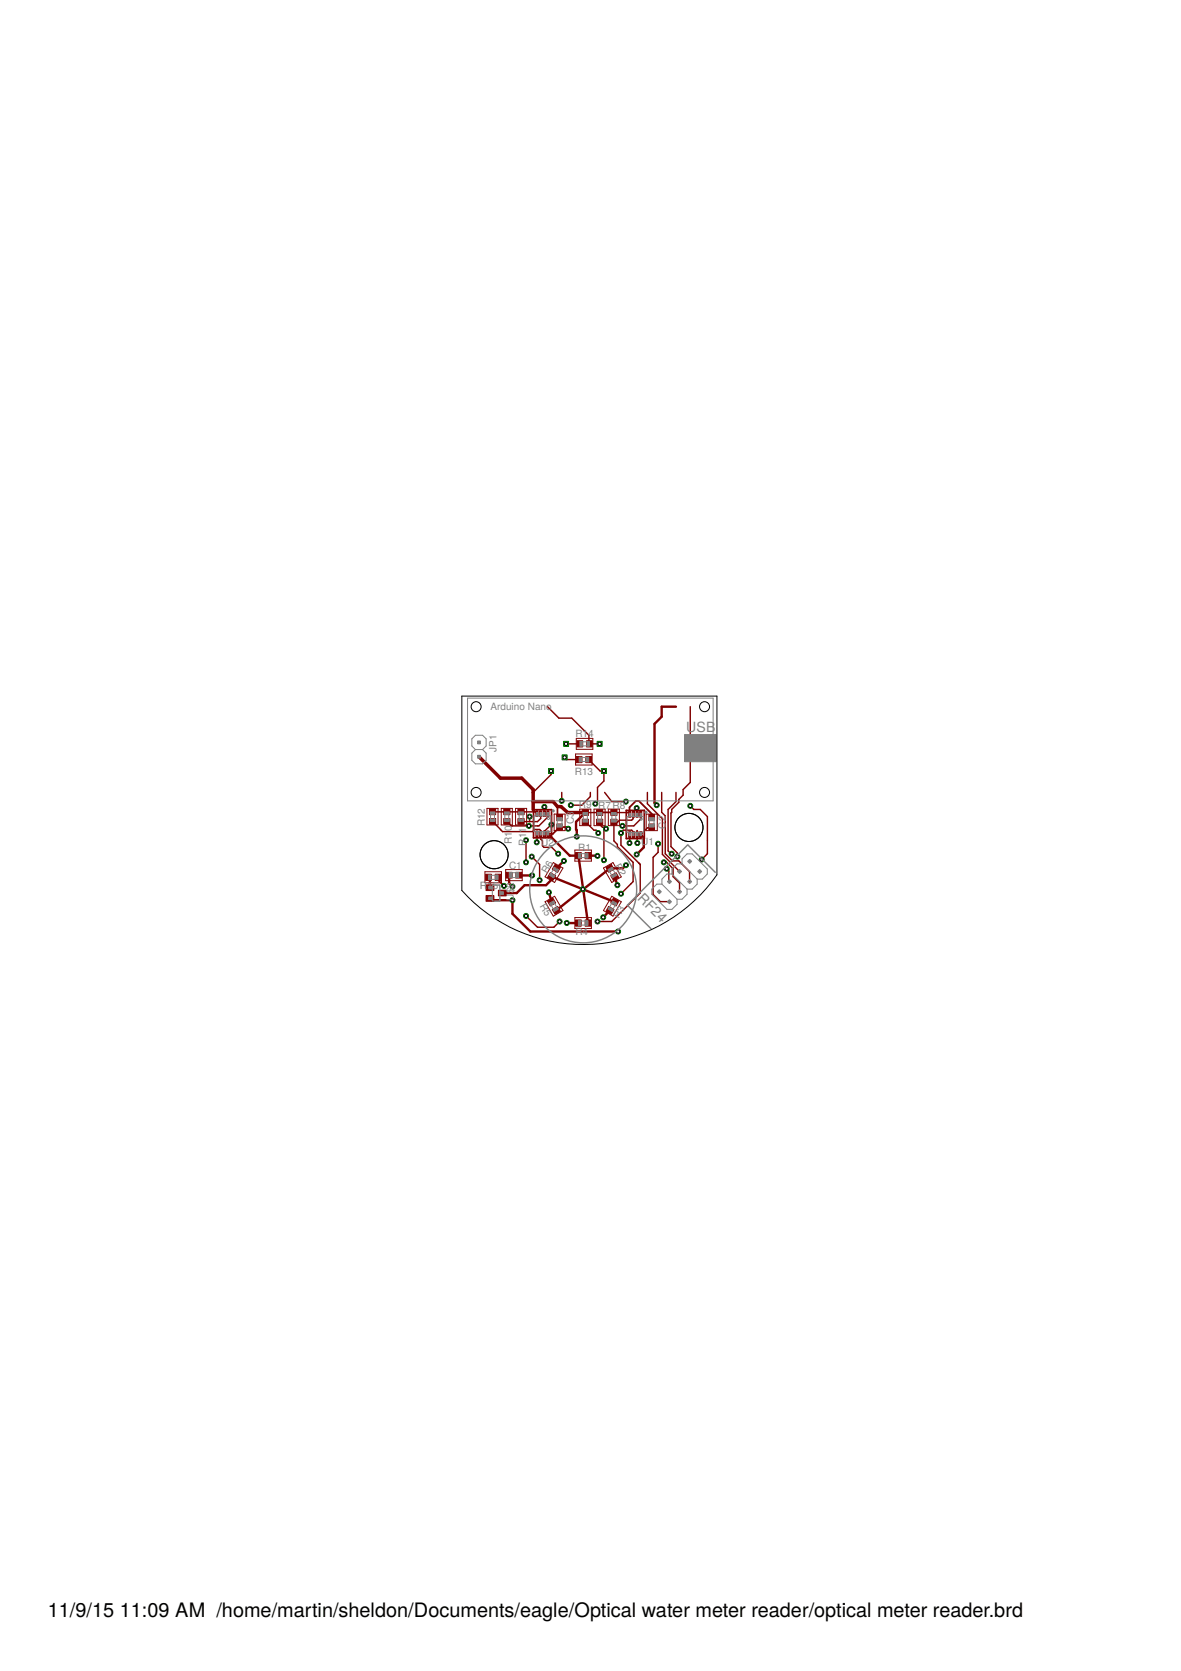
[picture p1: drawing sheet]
<svg xmlns="http://www.w3.org/2000/svg" width="210mm" height="297mm" viewBox="0 0 210 297" stroke-linecap="round" stroke-linejoin="round" font-family="sans-serif">
<defs><g id="words">
<g font-size="3.5">
<text x="8.5" y="287.5">11/9/15</text>
<text x="21.3" y="287.5">11:09 AM /home/martin/sheldon/Documents/eagle/Optical water meter reader/optical meter reader.brd</text>
</g>
<g font-size="2.5" fill="#808080">
<text x="121.9" y="130.2">USB</text>
<text x="113.2" y="159.8" transform="rotate(45 113.2 159.8)">RF24</text>
</g>
<g font-size="1.8" fill="#808080">
<text x="87.2" y="126.3">Arduino Nano</text>
<text x="102.3" y="131">R14</text>
<text x="88.2" y="133.7" transform="rotate(-90 88.2 133.7)">JP1</text>
<text x="102.2" y="137.7">R13</text>
<text x="102.9" y="143.6">R9 R7R8</text>
<text x="86.1" y="146.9" transform="rotate(-90 86.1 146.9)">R12</text>
<text x="91" y="147.8" transform="rotate(-90 91 147.8)">0</text>
<text x="102" y="146.6" transform="rotate(-90 102 146.6)">C3</text>
<text x="118.4" y="147.3" transform="rotate(-90 118.4 147.3)">C2</text>
<text x="90.5" y="154.4">C1</text>
<text x="91" y="150.1" transform="rotate(-90 91 150.1)">R1</text>
<text x="93.5" y="150.3" transform="rotate(-90 93.5 150.3)">R11</text>
<text x="96.2" y="150.4">U2</text>
<text x="97.3" y="155.4" transform="rotate(-60 97.3 155.4)">R6</text>
<text x="102.8" y="151.2">R1</text>
<text x="109.2" y="153.9" transform="rotate(60 109.2 153.9)">R2</text>
<text x="114" y="150.3">U1</text>
<text x="85.3" y="158.1">R1</text>
<text x="87.6" y="158.1">5</text>
<text x="91.3" y="160.1" transform="rotate(-90 91.3 160.1)">U$2</text>
<text x="95.9" y="161" transform="rotate(60 95.9 161)">R5</text>
<text x="102.3" y="166.2">R4</text>
<text x="110" y="163.4" transform="rotate(-60 110 163.4)">R3</text>
</g>
</g></defs>
<g fill="#800000" stroke="#800000" stroke-width=".18">
<path d="M89.9 155.1h1.1v1h-1.1z"/>
<path d="M91.7 155.1h1.1v1h-1.1z"/>
<path d="M102.3 151.6h1v1.1h-1z"/>
<path d="M104 151.6h1v1.1h-1z"/>
<path d="M107.7 154.2l.9-.6 .5 .9-.9 .6z"/>
<path d="M108.5 155.7l1-.6 .5 .9-1 .5z"/>
<path d="M109 159.6l1 .6-.5 .9-1-.6z"/>
<path d="M108.2 161.1l.9 .6-.5 .8-.9-.5z"/>
<path d="M104 163.5h1v1.1h-1z"/>
<path d="M102.3 163.5h1v1.1h-1z"/>
<path d="M98.1 161.7l1-.6 .5 .9-.9 .5z"/>
<path d="M97.3 160.2l1-.6 .5 .9-1 .6z"/>
<path d="M97.8 155.1l1 .6-.5 .8-1-.5z"/>
<path d="M98.7 153.6l.9 .6-.5 .9-1-.6z"/>
<path d="M106 143.9h1.1v1h-1.1z"/>
<path d="M106 145.6h1.1v1h-1.1z"/>
<path d="M108.6 143.9h1.1v1h-1.1z"/>
<path d="M108.6 145.6h1.1v1h-1.1z"/>
<path d="M103.5 143.9h1.1v1h-1.1z"/>
<path d="M103.5 145.6h1.1v1h-1.1z"/>
<path d="M89.5 143.8h1.1v1h-1.1z"/>
<path d="M89.5 145.5h1.1v1h-1.1z"/>
<path d="M92.1 143.8h1.1v1h-1.1z"/>
<path d="M92.1 145.5h1.1v1h-1.1z"/>
<path d="M87 143.8h1.1v1h-1.1z"/>
<path d="M87 145.5h1.1v1h-1.1z"/>
<path d="M113.7 144.3h.4v1h-.4z"/>
<path d="M113.1 144.3h.3v1h-.3z"/>
<path d="M112.4 144.3h.4v1h-.4z"/>
<path d="M111.7 144.3h.4v1h-.4z"/>
<path d="M111.7 147.8h.4v1.1h-.4z"/>
<path d="M112.4 147.8h.4v1.1h-.4z"/>
<path d="M113.1 147.8h.3v1.1h-.3z"/>
<path d="M113.7 147.8h.4v1.1h-.4z"/>
<path d="M97.2 144.1h.4v1h-.4z"/>
<path d="M96.6 144.1h.3v1h-.3z"/>
<path d="M95.9 144.1h.4v1h-.4z"/>
<path d="M95.2 144.1h.4v1h-.4z"/>
<path d="M95.2 147.7h.4v1h-.4z"/>
<path d="M95.9 147.7h.4v1h-.4z"/>
<path d="M96.6 147.7h.3v1h-.3z"/>
<path d="M97.2 147.7h.4v1h-.4z"/>
<path d="M104.1 134.5h1v1.1h-1z"/>
<path d="M102.4 134.5h1v1.1h-1z"/>
<path d="M102.6 131.7h1v1.1h-1z"/>
<path d="M104.2 131.7h1.1v1.1h-1.1z"/>
<path d="M115.3 146.5h1v1.1h-1z"/>
<path d="M115.3 144.8h1v1.1h-1z"/>
<path d="M99 146.5h1v1.1h-1z"/>
<path d="M99 144.8h1v1.1h-1z"/>
<path d="M88 155.4h1v1.1h-1z"/>
<path d="M86.3 155.4h1v1.1h-1z"/>
<path d="M88.6 158.2h1.4v1.1h-1.4z"/>
<path d="M86.4 159.2h1.4v1h-1.4z"/>
<path d="M86.4 157.3h1.4v1h-1.4z"/>
</g>
<g fill="none" stroke="#800000" stroke-width=".25">
<path d="M97.3 125.6l2 2.1h2.3l3.1 3 .1 1.5h1.8M97.9 137.1v.6l-3.1 3.2M100.4 134.6l.3 .4h2.2M100.6 132.2h2.5M104.6 135l2.1 2.1h.6v1.7l-1.1 1.2v2.5l-.4 .4M122.7 125.6v13.5l-1.3 1.3v1l-.8 .7v.5l-1.2 1.3v.5l-.1 .1v6l1.1 1.1v.7M87.5 144.3h7.6M87.5 146l1.8 1.8h5.3l.4-.4h.9l.2 .2v1.6l.3 .3v.9l.3 .2h1.4l1.1 1.2M93.5 149.4v3.9M94.1 145.2v.8M94.5 152.3l1.4 1.4v2.8M94.8 144l.6 .6"/>
<path d="M95.4 148.2v1.5M96.1 144.6v.9l-.6 .5h-2.9M96.8 143.4v1.2M97.4 144.6v.6l-1.6 1.6h-4.9l-.8-.8M98 146.6l-1.2 1.2v.4M99.8 140.9v1.5M104 144.4h7.6l.3 .4M104 146.1l1.6 1.5h.3l.4 .5M104.9 140.9v.7l-1.5 1.5h-1.9M106.6 144.4h2.5M106.6 146.1v.5l.5 .5h.4l.2 .2M107.3 147.1v5.8"/>
<path d="M107.5 140.9l1.2 1.6h2.6M111.9 148.4v1.5M112.6 144.8l-.1 .7-.2 .3h-2.2l-.3 .3h-.7v3.4l.6 .6v.4l2.8 2.8v3.4l-2.1 2.2M112.6 148.4l-.1-.6-.2-.2h-1.6l-.3 .5v2.1l3.4 3.5v5l-5.1 5.1h-2.5M113.2 143.6v1.2M113.2 147.6l.1 2.3M113.9 144.8v.7l-1.3 1.3h-2M115.1 140.9v2l2.6 2.6v6.4l3.1 3M115.8 147l-.7 .2-1.2 1.2M117 150v1.5l-.9 .9v6.6l1.2 1.3h1.7M117.2 158.5v.1M117.6 140.9v3.5l.6 .6v6.8l1.3 1.2h1.1l2 1.9v1.8"/>
<path d="M118 153.3h.5l1.1 1.1v1.4l1.2 1.2v1.5M118.5 154.4l.4 .4v1.9h.1M120.1 140.9v1.6l-1.4 1.4v7.4l.7 .5M122.7 143.3l.6 .6h1.2l1.2 1.3v6.6l-1 1M93.5 162.8l2 2h2.9l1.1-1"/>
</g>
<path d="M85.1 134.5l3.8 3.8h3.8l2.1 2.1v3.6M94.8 142.5h3.5l.8 .9h.6l1.2 1h3.1" fill="none" stroke="#800000" stroke-width=".61"/>
<g fill="none" stroke="#800000" stroke-width=".42">
<path d="M120.1 125.6h-2.5v1.8l-1.3 1.3v14l.4 .4M86.8 156l.3 .2v1.6M87.1 159.7l.3 .3h3.7v2.4l3.2 3.2h15.6M90.5 155.6v1.4l.6 .6M92.2 155.6h2.4M97.4 148.2l3.9 3.9h1.5l.8 5.9M97.6 158.6l.4 1.8M98 155.8l.6 .2M98.6 156l10.7 4.4M98.6 156h-.2l-1.4 1.4h-3.8l-1.4 1.3h-2.5M100.2 153l-1.3 1.3M103.6 158.1l-4.7 3.7"/>
<path d="M103.6 158.1h.1M103.6 158.1l-.2 .3h.3M103.6 158l.1 .1M103.7 158.1v.3M103.7 158.4l.8 5.7M104 144.4l-1.6 1.7 .1 2.6M104.5 152.1h1.7M109.3 155.8l.4 1.6M111.3 153.8l-.6 .5h-2.3l-4.7 3.8M113.9 148.4l.5 .5v1.7l-1.2 1.3M100.7 164.1h2.1M108.4 161.8l-1.2 1.3"/>
</g>
<path d="M88.5 156v.4l1.1 1.1M99.1 143.4v1.5l.4 .4M101 147.3l-.3-.3h-1.2l-1.2 1.2h-.9M111.9 144.8v-1.3l1.1-1.1h.5l2.3 2.3v.6" fill="none" stroke="#800000" stroke-width=".32"/>
<path d="M97.5 136.6h.9v.9h-.9z" fill="#008000" stroke="#008000" stroke-width=".18"/>
<circle cx="97.9" cy="137.1" r=".3" fill="#fff" stroke="#000" stroke-width=".18"/>
<path d="M100.2 131.8h.8v.9h-.8z" fill="#008000" stroke="#008000" stroke-width=".18"/>
<circle cx="100.6" cy="132.2" r=".3" fill="#fff" stroke="#000" stroke-width=".18"/>
<circle cx="94.6" cy="155.6" r=".44" fill="#008000" stroke="#008000" stroke-width=".18"/>
<circle cx="94.6" cy="155.6" r=".3" fill="#fff" stroke="#000" stroke-width=".18"/>
<circle cx="102.5" cy="148.7" r=".44" fill="#008000" stroke="#008000" stroke-width=".18"/>
<circle cx="102.5" cy="148.7" r=".3" fill="#fff" stroke="#000" stroke-width=".18"/>
<circle cx="106.2" cy="152.1" r=".44" fill="#008000" stroke="#008000" stroke-width=".18"/>
<circle cx="106.2" cy="152.1" r=".3" fill="#fff" stroke="#000" stroke-width=".18"/>
<circle cx="109.7" cy="157.4" r=".44" fill="#008000" stroke="#008000" stroke-width=".18"/>
<circle cx="109.7" cy="157.4" r=".3" fill="#fff" stroke="#000" stroke-width=".18"/>
<circle cx="107.2" cy="163.1" r=".44" fill="#008000" stroke="#008000" stroke-width=".18"/>
<circle cx="107.2" cy="163.1" r=".3" fill="#fff" stroke="#000" stroke-width=".18"/>
<circle cx="100.7" cy="164.1" r=".44" fill="#008000" stroke="#008000" stroke-width=".18"/>
<circle cx="100.7" cy="164.1" r=".3" fill="#fff" stroke="#000" stroke-width=".18"/>
<circle cx="97.6" cy="158.6" r=".44" fill="#008000" stroke="#008000" stroke-width=".18"/>
<circle cx="97.6" cy="158.6" r=".3" fill="#fff" stroke="#000" stroke-width=".18"/>
<circle cx="100.2" cy="153" r=".44" fill="#008000" stroke="#008000" stroke-width=".18"/>
<circle cx="100.2" cy="153" r=".3" fill="#fff" stroke="#000" stroke-width=".18"/>
<circle cx="103.6" cy="158.1" r=".44" fill="#008000" stroke="#008000" stroke-width=".18"/>
<circle cx="103.6" cy="158.1" r=".3" fill="#fff" stroke="#000" stroke-width=".18"/>
<path d="M106.9 136.6h.9v.9h-.9z" fill="#008000" stroke="#008000" stroke-width=".18"/>
<circle cx="107.3" cy="137.1" r=".3" fill="#fff" stroke="#000" stroke-width=".18"/>
<circle cx="105.8" cy="142.9" r=".44" fill="#008000" stroke="#008000" stroke-width=".18"/>
<circle cx="105.8" cy="142.9" r=".3" fill="#fff" stroke="#000" stroke-width=".18"/>
<circle cx="101" cy="147.3" r=".44" fill="#008000" stroke="#008000" stroke-width=".18"/>
<circle cx="101" cy="147.3" r=".3" fill="#fff" stroke="#000" stroke-width=".18"/>
<circle cx="113.2" cy="151.9" r=".44" fill="#008000" stroke="#008000" stroke-width=".18"/>
<circle cx="113.2" cy="151.9" r=".3" fill="#fff" stroke="#000" stroke-width=".18"/>
<circle cx="111.3" cy="153.8" r=".44" fill="#008000" stroke="#008000" stroke-width=".18"/>
<circle cx="111.3" cy="153.8" r=".3" fill="#fff" stroke="#000" stroke-width=".18"/>
<circle cx="107.3" cy="152.9" r=".44" fill="#008000" stroke="#008000" stroke-width=".18"/>
<circle cx="107.3" cy="152.9" r=".3" fill="#fff" stroke="#000" stroke-width=".18"/>
<circle cx="107.7" cy="147.3" r=".44" fill="#008000" stroke="#008000" stroke-width=".18"/>
<circle cx="107.7" cy="147.3" r=".3" fill="#fff" stroke="#000" stroke-width=".18"/>
<circle cx="110.6" cy="146.8" r=".44" fill="#008000" stroke="#008000" stroke-width=".18"/>
<circle cx="110.6" cy="146.8" r=".3" fill="#fff" stroke="#000" stroke-width=".18"/>
<circle cx="110.4" cy="158.9" r=".44" fill="#008000" stroke="#008000" stroke-width=".18"/>
<circle cx="110.4" cy="158.9" r=".3" fill="#fff" stroke="#000" stroke-width=".18"/>
<circle cx="106.3" cy="148.1" r=".44" fill="#008000" stroke="#008000" stroke-width=".18"/>
<circle cx="106.3" cy="148.1" r=".3" fill="#fff" stroke="#000" stroke-width=".18"/>
<circle cx="110.4" cy="148.1" r=".44" fill="#008000" stroke="#008000" stroke-width=".18"/>
<circle cx="110.4" cy="148.1" r=".3" fill="#fff" stroke="#000" stroke-width=".18"/>
<circle cx="106.2" cy="163.8" r=".44" fill="#008000" stroke="#008000" stroke-width=".18"/>
<circle cx="106.2" cy="163.8" r=".3" fill="#fff" stroke="#000" stroke-width=".18"/>
<circle cx="99.5" cy="163.8" r=".44" fill="#008000" stroke="#008000" stroke-width=".18"/>
<circle cx="99.5" cy="163.8" r=".3" fill="#fff" stroke="#000" stroke-width=".18"/>
<circle cx="94" cy="146.8" r=".44" fill="#008000" stroke="#008000" stroke-width=".18"/>
<circle cx="94" cy="146.8" r=".3" fill="#fff" stroke="#000" stroke-width=".18"/>
<circle cx="93.5" cy="162.8" r=".44" fill="#008000" stroke="#008000" stroke-width=".18"/>
<circle cx="93.5" cy="162.8" r=".3" fill="#fff" stroke="#000" stroke-width=".18"/>
<circle cx="93.5" cy="149.4" r=".44" fill="#008000" stroke="#008000" stroke-width=".18"/>
<circle cx="93.5" cy="149.4" r=".3" fill="#fff" stroke="#000" stroke-width=".18"/>
<circle cx="93.5" cy="153.3" r=".44" fill="#008000" stroke="#008000" stroke-width=".18"/>
<circle cx="93.5" cy="153.3" r=".3" fill="#fff" stroke="#000" stroke-width=".18"/>
<circle cx="94.1" cy="145.2" r=".44" fill="#008000" stroke="#008000" stroke-width=".18"/>
<circle cx="94.1" cy="145.2" r=".3" fill="#fff" stroke="#000" stroke-width=".18"/>
<circle cx="94.5" cy="152.3" r=".44" fill="#008000" stroke="#008000" stroke-width=".18"/>
<circle cx="94.5" cy="152.3" r=".3" fill="#fff" stroke="#000" stroke-width=".18"/>
<circle cx="95.9" cy="156.5" r=".44" fill="#008000" stroke="#008000" stroke-width=".18"/>
<circle cx="95.9" cy="156.5" r=".3" fill="#fff" stroke="#000" stroke-width=".18"/>
<circle cx="99.2" cy="151.8" r=".44" fill="#008000" stroke="#008000" stroke-width=".18"/>
<circle cx="99.2" cy="151.8" r=".3" fill="#fff" stroke="#000" stroke-width=".18"/>
<circle cx="113.3" cy="149.9" r=".44" fill="#008000" stroke="#008000" stroke-width=".18"/>
<circle cx="113.3" cy="149.9" r=".3" fill="#fff" stroke="#000" stroke-width=".18"/>
<circle cx="111.9" cy="149.9" r=".44" fill="#008000" stroke="#008000" stroke-width=".18"/>
<circle cx="111.9" cy="149.9" r=".3" fill="#fff" stroke="#000" stroke-width=".18"/>
<circle cx="113.2" cy="143.6" r=".44" fill="#008000" stroke="#008000" stroke-width=".18"/>
<circle cx="113.2" cy="143.6" r=".3" fill="#fff" stroke="#000" stroke-width=".18"/>
<circle cx="111.3" cy="142.5" r=".44" fill="#008000" stroke="#008000" stroke-width=".18"/>
<circle cx="111.3" cy="142.5" r=".3" fill="#fff" stroke="#000" stroke-width=".18"/>
<circle cx="101.5" cy="143.1" r=".44" fill="#008000" stroke="#008000" stroke-width=".18"/>
<circle cx="101.5" cy="143.1" r=".3" fill="#fff" stroke="#000" stroke-width=".18"/>
<circle cx="98" cy="146.6" r=".44" fill="#008000" stroke="#008000" stroke-width=".18"/>
<circle cx="98" cy="146.6" r=".3" fill="#fff" stroke="#000" stroke-width=".18"/>
<circle cx="95.4" cy="149.7" r=".44" fill="#008000" stroke="#008000" stroke-width=".18"/>
<circle cx="95.4" cy="149.7" r=".3" fill="#fff" stroke="#000" stroke-width=".18"/>
<circle cx="99.8" cy="142.4" r=".44" fill="#008000" stroke="#008000" stroke-width=".18"/>
<circle cx="99.8" cy="142.4" r=".3" fill="#fff" stroke="#000" stroke-width=".18"/>
<circle cx="96.8" cy="143.4" r=".44" fill="#008000" stroke="#008000" stroke-width=".18"/>
<circle cx="96.8" cy="143.4" r=".3" fill="#fff" stroke="#000" stroke-width=".18"/>
<circle cx="89.6" cy="157.5" r=".44" fill="#008000" stroke="#008000" stroke-width=".18"/>
<circle cx="89.6" cy="157.5" r=".3" fill="#fff" stroke="#000" stroke-width=".18"/>
<circle cx="91.1" cy="160" r=".44" fill="#008000" stroke="#008000" stroke-width=".18"/>
<circle cx="91.1" cy="160" r=".3" fill="#fff" stroke="#000" stroke-width=".18"/>
<circle cx="91.1" cy="157.6" r=".44" fill="#008000" stroke="#008000" stroke-width=".18"/>
<circle cx="91.1" cy="157.6" r=".3" fill="#fff" stroke="#000" stroke-width=".18"/>
<circle cx="116.7" cy="143.1" r=".44" fill="#008000" stroke="#008000" stroke-width=".18"/>
<circle cx="116.7" cy="143.1" r=".3" fill="#fff" stroke="#000" stroke-width=".18"/>
<circle cx="109.9" cy="165.6" r=".44" fill="#008000" stroke="#008000" stroke-width=".18"/>
<circle cx="109.9" cy="165.6" r=".3" fill="#fff" stroke="#000" stroke-width=".18"/>
<circle cx="120.4" cy="152.3" r=".44" fill="#008000" stroke="#008000" stroke-width=".18"/>
<circle cx="120.4" cy="152.3" r=".3" fill="#fff" stroke="#000" stroke-width=".18"/>
<circle cx="118.5" cy="154.4" r=".44" fill="#008000" stroke="#008000" stroke-width=".18"/>
<circle cx="118.5" cy="154.4" r=".3" fill="#fff" stroke="#000" stroke-width=".18"/>
<circle cx="119.4" cy="151.8" r=".44" fill="#008000" stroke="#008000" stroke-width=".18"/>
<circle cx="119.4" cy="151.8" r=".3" fill="#fff" stroke="#000" stroke-width=".18"/>
<circle cx="118" cy="153.3" r=".44" fill="#008000" stroke="#008000" stroke-width=".18"/>
<circle cx="118" cy="153.3" r=".3" fill="#fff" stroke="#000" stroke-width=".18"/>
<circle cx="122.7" cy="143.3" r=".44" fill="#008000" stroke="#008000" stroke-width=".18"/>
<circle cx="122.7" cy="143.3" r=".3" fill="#fff" stroke="#000" stroke-width=".18"/>
<circle cx="124.7" cy="152.8" r=".44" fill="#008000" stroke="#008000" stroke-width=".18"/>
<circle cx="124.7" cy="152.8" r=".3" fill="#fff" stroke="#000" stroke-width=".18"/>
<circle cx="117" cy="150" r=".44" fill="#008000" stroke="#008000" stroke-width=".18"/>
<circle cx="117" cy="150" r=".3" fill="#fff" stroke="#000" stroke-width=".18"/>
<path d="M99.9 134.2h.9v.9h-.9z" fill="#008000" stroke="#008000" stroke-width=".18"/>
<circle cx="100.4" cy="134.6" r=".3" fill="#fff" stroke="#000" stroke-width=".18"/>
<path d="M106.1 131.8h.9v.9h-.9z" fill="#008000" stroke="#008000" stroke-width=".18"/>
<circle cx="106.6" cy="132.2" r=".3" fill="#fff" stroke="#000" stroke-width=".18"/>
<g fill="none" stroke="#800000" stroke-width=".18">
<path d="M102.3 134h2.9v2h-2.9zM102.4 131.3h3v1.9h-3zM86.2 155h2.9v1.9h-2.9zM86.6 143.7h1.9v2.9h-1.9zM89.1 143.7h2v2.9h-2zM89.9 154.6h2.9v1.9h-2.9zM91.6 143.7h2v2.9h-2zM98.3 153.3l1.8 1-1.5 2.6-1.7-1zM98.5 144.7h1.9v3h-1.9zM102.2 151.1h2.9v2h-2.9zM103 143.8h2v3h-2zM105.6 143.8h1.9v3h-1.9z"/>
<path d="M107.3 154.3l1.6-1 1.5 2.6-1.7 1zM108.1 143.8h2v3h-2zM108.7 159.3l1.7 1-1.5 2.6-1.6-1zM114.9 144.7h1.9v3h-1.9zM96.9 160.3l1.7-1 1.5 2.6-1.8 1zM102.2 163.1h2.9v2h-2.9z"/>
</g>
<g fill="#800000" stroke="#800000" stroke-width=".18">
<path d="M111.3 149l3.3 .1h-3.3z"/>
<path d="M111.3 144h.1l-.1 5.1z"/>
<path d="M111.3 144l3.3 .1z"/>
<path d="M114.4 144h.2l-.1 5.1z"/>
<path d="M94.8 148.9h3.3z"/>
<path d="M94.8 143.9h.1l-.1 5.1z"/>
<path d="M94.8 143.9l3.3 .1z"/>
<path d="M98 143.9h.1l-.1 5.1z"/>
</g>
<g fill="none" stroke="#808080" stroke-width=".18">
<path d="M83.1 124.1h43.6v18.3h-43.6zM84.5 133.2l-.6-.6v-1.3l.6-.6h1.3l.6 .6v1.3l-.6 .6M84.5 133.2l-.6 .7v1.2l.6 .7h1.3l.6-.7v-1.2l-.6-.7M84.5 133.2h1.3M103.3 134.7h.9M103.3 135.4h.9M103.5 132.6h.8M103.5 131.9h.8M87.2 144.7v.9M87.2 155.6h.9M87.2 156.3h.9M87.5 157.3h1.3v2.9h-1.3z"/>
<path d="M87.9 144.7v.9M89.7 144.7v.9M90.4 144.7v.9M91 155.1h.7M91 156h.7M92.3 144.7v.9M93 144.7v.9M94.9 145h3v2.8h-3zM98.4 154.5l-.5 .8M99 154.9l-.4 .7M99 145.8v.7M99.9 145.8v.7"/>
<path d="M103.2 152.4h.9M103.2 151.7h.9M103.7 144.9v.8M104.4 144.9v.8M106.2 144.9v.8M106.9 144.9v.8M108.3 154.9l.5 .7M108.8 144.9v.8M108.9 154.5l.5 .8M109.5 144.9v.8M111.4 145.2h3v2.8h-3zM115.4 145.8v.7"/>
<path d="M116.2 145.8v.7M117.6 157.2l2.7 2.7M117.6 157.2h-.9l-.9 .9v.9l2.7 2.6h.9l.9-.8v-.9M119.4 155.4h-.9l-.9 .9v.9M119.4 155.4l2.7 2.7M121.2 153.6v-.9l.9-.9h.9l2.7 2.7v.9l-.9 .9h-.9M121.2 153.6h-.9l-.9 .9v.9M121.2 153.6l2.7 2.7M122.1 158.1v.9l-.9 .9h-.9M123.9 156.3v.9l-.9 .9h-.9M97.9 160.9l.5 .7M98.6 160.5l.4 .8"/>
<path d="M103.2 163.7h.9M103.2 164.4h.9M108.8 160.5l-.5 .8M109.4 160.9l-.5 .7"/>
<circle cx="97.5" cy="145.5" r=".19"/>
<circle cx="114" cy="145.6" r=".19"/>
</g>
<g fill="none" stroke="#808080" stroke-width=".25">
<path d="M127.1 155.1l-4.9-4.9-10.7 10.7 4.2 4.2"/>
<circle cx="103.7" cy="158.1" r="9.5"/>
</g>
<g fill="#808080" stroke="#808080" stroke-width=".18">
<path d="M121.7 130.6h5.6v4.8h-5.6z"/>
<path d="M90.5 155.1h.5v.9h-.5z"/>
<path d="M91.7 155.1h.5v.9h-.5z"/>
<path d="M104.1 151.7h.4v.8h-.4z"/>
<path d="M102.8 151.7h.4v.8h-.4z"/>
<path d="M108.7 155.7l.7-.4 .2 .3-.7 .4z"/>
<path d="M108.1 154.6l.7-.4 .2 .3-.8 .4z"/>
<path d="M108.2 161.2l.8 .5-.2 .3-.7-.4z"/>
<path d="M108.9 160.1l.7 .5-.2 .3-.7-.4z"/>
<path d="M102.8 163.7h.4v.8h-.4z"/>
<path d="M104.1 163.7h.4v.8h-.4z"/>
<path d="M97.7 160.6l.7-.5 .2 .4-.7 .4z"/>
<path d="M98.3 161.7l.7-.5 .3 .4-.8 .4z"/>
<path d="M98.5 154.2l.8 .4-.3 .3-.7-.4z"/>
<path d="M97.9 155.3l.7 .4-.2 .3-.7-.4z"/>
<path d="M106.2 145.7h.8v.4h-.8z"/>
<path d="M106.2 144.4h.8v.5h-.8z"/>
<path d="M108.7 145.7h.8v.4h-.8z"/>
<path d="M108.7 144.4h.8v.5h-.8z"/>
<path d="M103.6 145.7h.9v.4h-.9z"/>
<path d="M103.6 144.4h.9v.5h-.9z"/>
<path d="M89.7 145.6h.8v.4h-.8z"/>
<path d="M89.7 144.3h.8v.4h-.8z"/>
<path d="M92.2 145.6h.8v.4h-.8z"/>
<path d="M92.2 144.3h.8v.4h-.8z"/>
<path d="M87.1 145.6h.9v.4h-.9z"/>
<path d="M87.1 144.3h.9v.4h-.9z"/>
<path d="M113.1 148h.3v.5h-.3z"/>
<path d="M112.5 144.6h.2v.6h-.2z"/>
<path d="M112.5 148h.2v.5h-.2z"/>
<path d="M111.8 148h.3v.5h-.3z"/>
<path d="M113.1 144.6h.3v.6h-.3z"/>
<path d="M113.7 144.6h.3v.6h-.3z"/>
<path d="M111.8 144.6h.3v.6h-.3z"/>
<path d="M113.7 148h.3v.5h-.3z"/>
<path d="M96.6 147.8h.3v.6h-.3z"/>
<path d="M96 144.4h.2v.6h-.2z"/>
<path d="M96 147.8h.2v.6h-.2z"/>
<path d="M95.3 147.8h.3v.6h-.3z"/>
<path d="M96.6 144.4h.3v.6h-.3z"/>
<path d="M97.3 144.4h.2v.6h-.2z"/>
<path d="M95.3 144.4h.3v.6h-.3z"/>
<path d="M97.3 147.8h.2v.6h-.2z"/>
<path d="M122.2 153.1l.4-.3 .3 .3-.3 .4z"/>
<path d="M124.4 154.6l.3 .3-.3 .4-.4-.4z"/>
<path d="M122.2 156.7l.4-.3 .3 .3-.3 .4z"/>
<path d="M120.4 154.9l.4-.3 .3 .3-.3 .4z"/>
<path d="M120.4 158.5l.4-.3 .3 .3-.3 .4z"/>
<path d="M118.6 156.7l.4-.3 .3 .3-.3 .4z"/>
<path d="M118.6 160.3l.4-.4 .3 .4-.3 .4z"/>
<path d="M116.8 158.5l.4-.3 .3 .3-.3 .4z"/>
<path d="M102.9 134.6h.5v.8h-.5z"/>
<path d="M104.2 134.6h.4v.8h-.4z"/>
<path d="M104.3 131.8h.5v.9h-.5z"/>
<path d="M103.1 131.8h.4v.9h-.4z"/>
<path d="M84.9 131.7h.5v.5h-.5z"/>
<path d="M84.9 134.3h.5v.5h-.5z"/>
<path d="M115.4 146.5h.9v.5h-.9z"/>
<path d="M115.4 145.4h.9v.5h-.9z"/>
<path d="M99 146.5h.9v.5h-.9z"/>
<path d="M99 145.4h.9v.5h-.9z"/>
<path d="M86.8 155.5h.4v.9h-.4z"/>
<path d="M88.1 155.5h.4v.9h-.4z"/>
<path d="M88.9 158.5h.6v.5h-.6z"/>
<path d="M86.9 159.4h.6v.5h-.6z"/>
<path d="M86.9 157.6h.6v.4h-.6z"/>
</g>
<g fill="none" stroke="#808080" stroke-width=".32">
<circle cx="98.3" cy="144.1" r=".13"/>
<circle cx="114.8" cy="144.4" r=".13"/>
</g>
<path d="M98.9 154.3h.1M108.4 154.3h.1M120.8 158.5h.1M122.6 156.7h.1M98 160.4h.1M109.3 160.4h.1" fill="none" stroke="#808000" stroke-width=".18"/>
<g fill="none" stroke="#000" stroke-width=".18">
<path d="M82.1 123.7h45.3v31.8a29 29 0 0 1-45.3 2.8z"/>
<circle cx="84.6" cy="125.6" r=".89"/>
<circle cx="125.2" cy="125.6" r=".89"/>
<circle cx="84.6" cy="140.9" r=".89"/>
<circle cx="87.8" cy="151.9" r="2.5"/>
<circle cx="122.4" cy="147.1" r="2.5"/>
<circle cx="125.2" cy="140.9" r=".89"/>
</g>
<use href="#words"/>
</svg>
